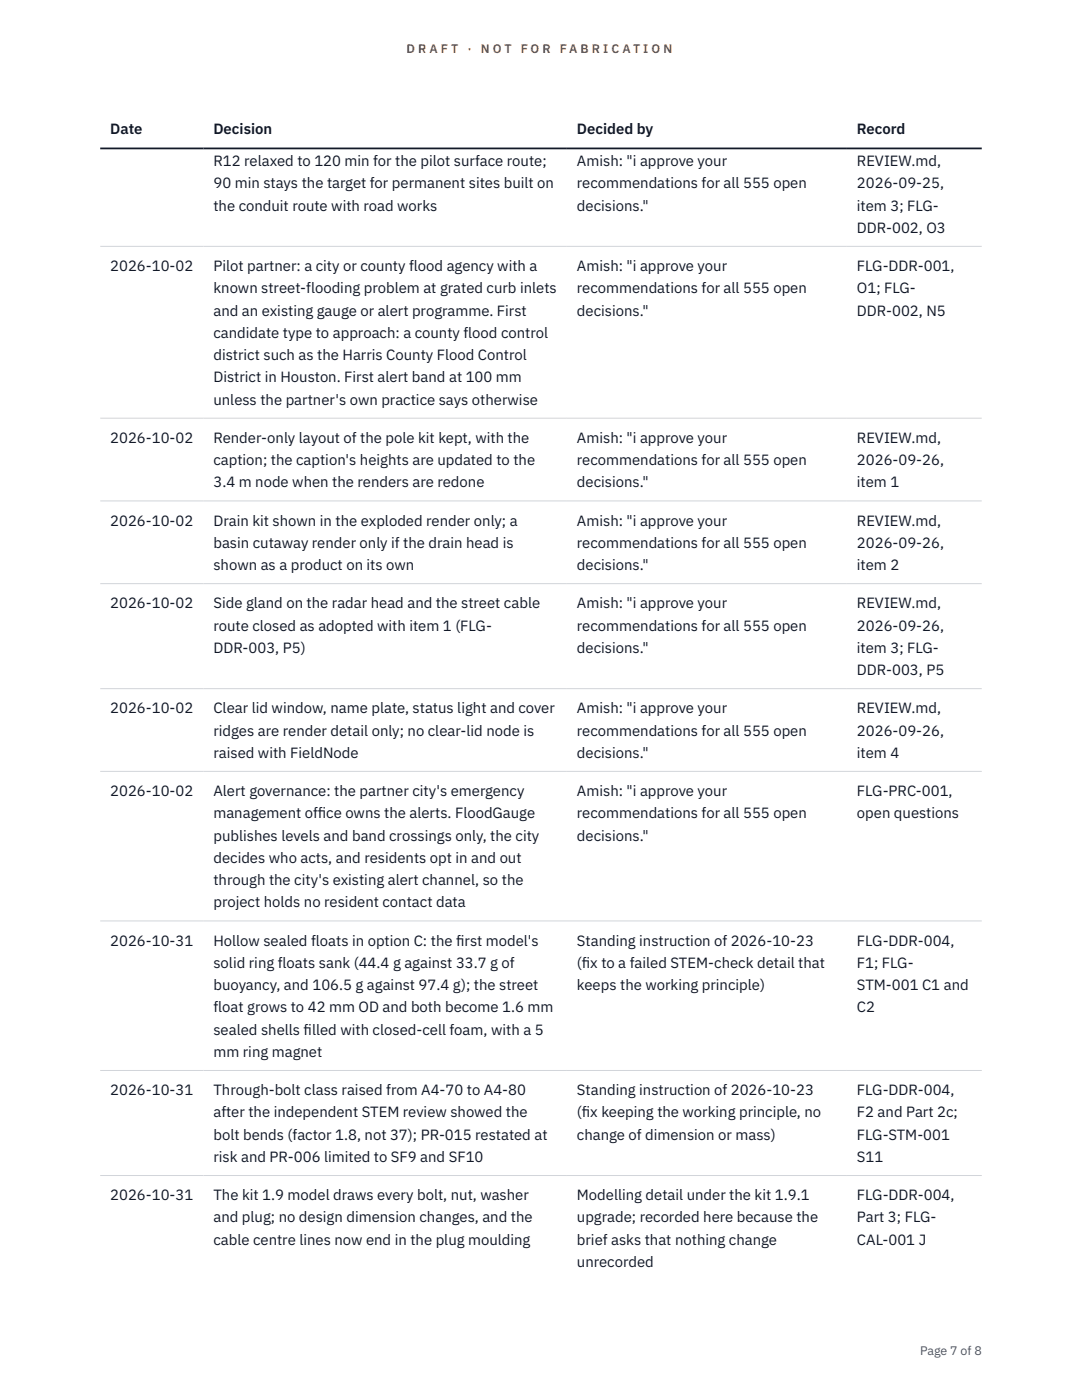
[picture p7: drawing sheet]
<svg xmlns="http://www.w3.org/2000/svg" width="216mm" height="279mm" viewBox="0 0 216 279" stroke-linecap="round" stroke-linejoin="round" font-family="sans-serif">
<defs><g id="words">
<g font-size="3" fill="#111827">
<text x="22" y="26.8">Date</text>
<text x="42.6" y="26.8">Decision</text>
<text x="115.1" y="26.8">Decided by</text>
<text x="171" y="26.8">Record</text>
<text x="42.6" y="33.1">R12 relaxed to 120 min for the pilot surface route;</text>
<text x="115.1" y="33.1">Amish: &quot;i approve your</text>
<text x="171" y="33.1">REVIEW.md,</text>
<text x="42.6" y="37.6">90 min stays the target for permanent sites built on</text>
<text x="115.1" y="37.6">recommendations for all 555 open</text>
<text x="171" y="37.6">2026-09-25,</text>
<text x="42.6" y="42">the conduit route with road works</text>
<text x="115.1" y="42">decisions.&quot;</text>
<text x="171" y="42">item 3; FLG-</text>
<text x="171" y="46.5">DDR-002, O3</text>
<text x="22" y="54.1">2026-10-02</text>
<text x="42.6" y="54.1">Pilot partner: a city or county flood agency with a</text>
<text x="42.6" y="58.5">known street-flooding problem at grated curb inlets</text>
<text x="115.1" y="54.1">Amish: &quot;i approve your</text>
<text x="115.1" y="58.5">recommendations for all 555 open</text>
<text x="171" y="54.1">FLG-DDR-001,</text>
<text x="171" y="58.5">O1; FLG-</text>
<text x="42.6" y="63">and an existing gauge or alert programme. First</text>
<text x="115.1" y="63">decisions.&quot;</text>
<text x="171" y="63">DDR-002, N5</text>
<text x="42.6" y="67.4">candidate type to approach: a county flood control</text>
<text x="42.6" y="71.9">district such as the Harris County Flood Control</text>
<text x="42.6" y="76.3">District in Houston. First alert band at 100 mm</text>
<text x="42.6" y="80.8">unless the partner's own practice says otherwise</text>
<text x="22" y="88.4">2026-10-02</text>
<text x="42.6" y="88.4">Render-only layout of the pole kit kept, with the</text>
<text x="115.1" y="88.4">Amish: &quot;i approve your</text>
<text x="171" y="88.4">REVIEW.md,</text>
<text x="42.6" y="92.8">caption; the caption's heights are updated to the</text>
<text x="115.1" y="92.8">recommendations for all 555 open</text>
<text x="171" y="92.8">2026-09-26,</text>
<text x="42.6" y="97.3">3.4 m node when the renders are redone</text>
<text x="115.1" y="97.3">decisions.&quot;</text>
<text x="171" y="97.3">item 1</text>
<text x="22" y="104.9">2026-10-02</text>
<text x="42.6" y="104.9">Drain kit shown in the exploded render only; a</text>
<text x="115.1" y="104.9">Amish: &quot;i approve your</text>
<text x="171" y="104.9">REVIEW.md,</text>
<text x="42.6" y="109.3">basin cutaway render only if the drain head is</text>
<text x="42.6" y="113.8">shown as a product on its own</text>
<text x="115.1" y="109.3">recommendations for all 555 open</text>
<text x="115.1" y="113.8">decisions.&quot;</text>
<text x="171" y="109.3">2026-09-26,</text>
<text x="171" y="113.8">item 2</text>
<text x="22" y="121.4">2026-10-02</text>
<text x="42.6" y="121.4">Side gland on the radar head and the street cable</text>
<text x="42.6" y="125.8">route closed as adopted with item 1 (FLG-</text>
<text x="115.1" y="121.4">Amish: &quot;i approve your</text>
<text x="115.1" y="125.8">recommendations for all 555 open</text>
<text x="171" y="121.4">REVIEW.md,</text>
<text x="171" y="125.8">2026-09-26,</text>
<text x="42.6" y="130.3">DDR-003, P5)</text>
<text x="115.1" y="130.3">decisions.&quot;</text>
<text x="171" y="130.3">item 3; FLG-</text>
<text x="171" y="134.7">DDR-003, P5</text>
<text x="22" y="142.4">2026-10-02</text>
<text x="42.6" y="142.4">Clear lid window, name plate, status light and cover</text>
<text x="115.1" y="142.4">Amish: &quot;i approve your</text>
<text x="171" y="142.4">REVIEW.md,</text>
<text x="42.6" y="146.8">ridges are render detail only; no clear-lid node is</text>
<text x="115.1" y="146.8">recommendations for all 555 open</text>
<text x="171" y="146.8">2026-09-26,</text>
<text x="42.6" y="151.2">raised with FieldNode</text>
<text x="115.1" y="151.2">decisions.&quot;</text>
<text x="171" y="151.2">item 4</text>
<text x="22" y="158.9">2026-10-02</text>
<text x="42.6" y="158.9">Alert governance: the partner city's emergency</text>
<text x="115.1" y="158.9">Amish: &quot;i approve your</text>
<text x="171" y="158.9">FLG-PRC-001,</text>
<text x="42.6" y="163.3">management off</text>
<text x="42.6" y="167.8">publishes levels and band crossings only, the city</text>
<text x="63.4" y="163.3">ice owns the alerts. FloodGauge</text>
<text x="115.1" y="163.3">recommendations for all 555 open</text>
<text x="115.1" y="167.8">decisions.&quot;</text>
<text x="171" y="163.3">open questions</text>
<text x="42.6" y="172.2">decides who acts, and residents opt in and out</text>
<text x="42.6" y="176.6">through the city's existing alert channel, so the</text>
<text x="42.6" y="181.1">project holds no resident contact data</text>
<text x="22" y="188.7">2026-10-31</text>
<text x="42.6" y="188.7">Hollow sealed floats in option C: the f</text>
<text x="91" y="188.7">irst model's</text>
<text x="115.1" y="188.7">Standing instruction of 2026-10-23</text>
<text x="171" y="188.7">FLG-DDR-004,</text>
<text x="42.6" y="193.2">solid ring floats sank (44.4 g against 33.7 g of</text>
<text x="42.6" y="197.6">buoyancy, and 106.5 g against 97.4 g); the street</text>
<text x="115.1" y="193.2">(f</text>
<text x="115.1" y="197.6">keeps the working principle)</text>
<text x="116.1" y="193.2">ix to a failed STEM-check detail that</text>
<text x="171" y="193.2">F1; FLG-</text>
<text x="171" y="197.6">STM-001 C1 and</text>
<text x="42.6" y="202.1">float grows to 42 mm OD and both become 1.6 mm</text>
<text x="171" y="202.1">C2</text>
<text x="42.6" y="206.5">sealed shells f</text>
<text x="60.6" y="206.5">illed with closed-cell foam, with a 5</text>
<text x="42.6" y="210.9">mm ring magnet</text>
<text x="22" y="218.6">2026-10-31</text>
<text x="42.6" y="218.6">Through-bolt class raised from A4-70 to A4-80</text>
<text x="115.1" y="218.6">Standing instruction of 2026-10-23</text>
<text x="171" y="218.6">FLG-DDR-004,</text>
<text x="42.6" y="223">after the independent STEM review showed the</text>
<text x="42.6" y="227.5">bolt bends (factor 1.8, not 37); PR-015 restated at</text>
<text x="115.1" y="223">(f</text>
<text x="115.1" y="227.5">change of dimension or mass)</text>
<text x="116.1" y="223">ix keeping the working principle, no</text>
<text x="171" y="223">F2 and Part 2c;</text>
<text x="171" y="227.5">FLG-STM-001</text>
<text x="42.6" y="231.9">risk and PR-006 limited to SF9 and SF10</text>
<text x="171" y="231.9">S11</text>
<text x="22" y="239.5">2026-10-31</text>
<text x="42.6" y="239.5">The kit 1.9 model draws every bolt, nut, washer</text>
<text x="115.1" y="239.5">Modelling detail under the kit 1.9.1</text>
<text x="171" y="239.5">FLG-DDR-004,</text>
<text x="42.6" y="244">and plug; no design dimension changes, and the</text>
<text x="115.1" y="244">upgrade; recorded here because the</text>
<text x="171" y="244">Part 3; FLG-</text>
<text x="42.6" y="248.4">cable centre lines now end in the plug moulding</text>
<text x="115.1" y="248.4">brief asks that nothing change</text>
<text x="171" y="248.4">CAL-001 J</text>
<text x="115.1" y="252.9">unrecorded</text>
</g>
<g font-size="2.5" fill="#b45309">
<text x="81.1" y="10.5">D R A F T</text>
<text x="93.3" y="10.5">·</text>
<text x="95.9" y="10.5">N O T</text>
<text x="103.9" y="10.5">F O R</text>
<text x="111.7" y="10.5">F A B R I C A T I O N</text>
</g>
<text font-size="2.5" fill="#4b5563" x="183.6" y="270.3">Page 7 of 8</text>
</g></defs>
<path d="M20 49.2h175.9M20 83.5h175.9M20 100h175.9M20 116.5h175.9M20 137.4h175.9M20 153.9h175.9M20 183.8h175.9M20 213.6h175.9M20 234.6h175.9" fill="none" stroke="#d1d5db" stroke-width=".2"/>
<path d="M20 29.6h175.9" fill="none" stroke="#111827" stroke-width=".35"/>
<use href="#words"/>
</svg>
